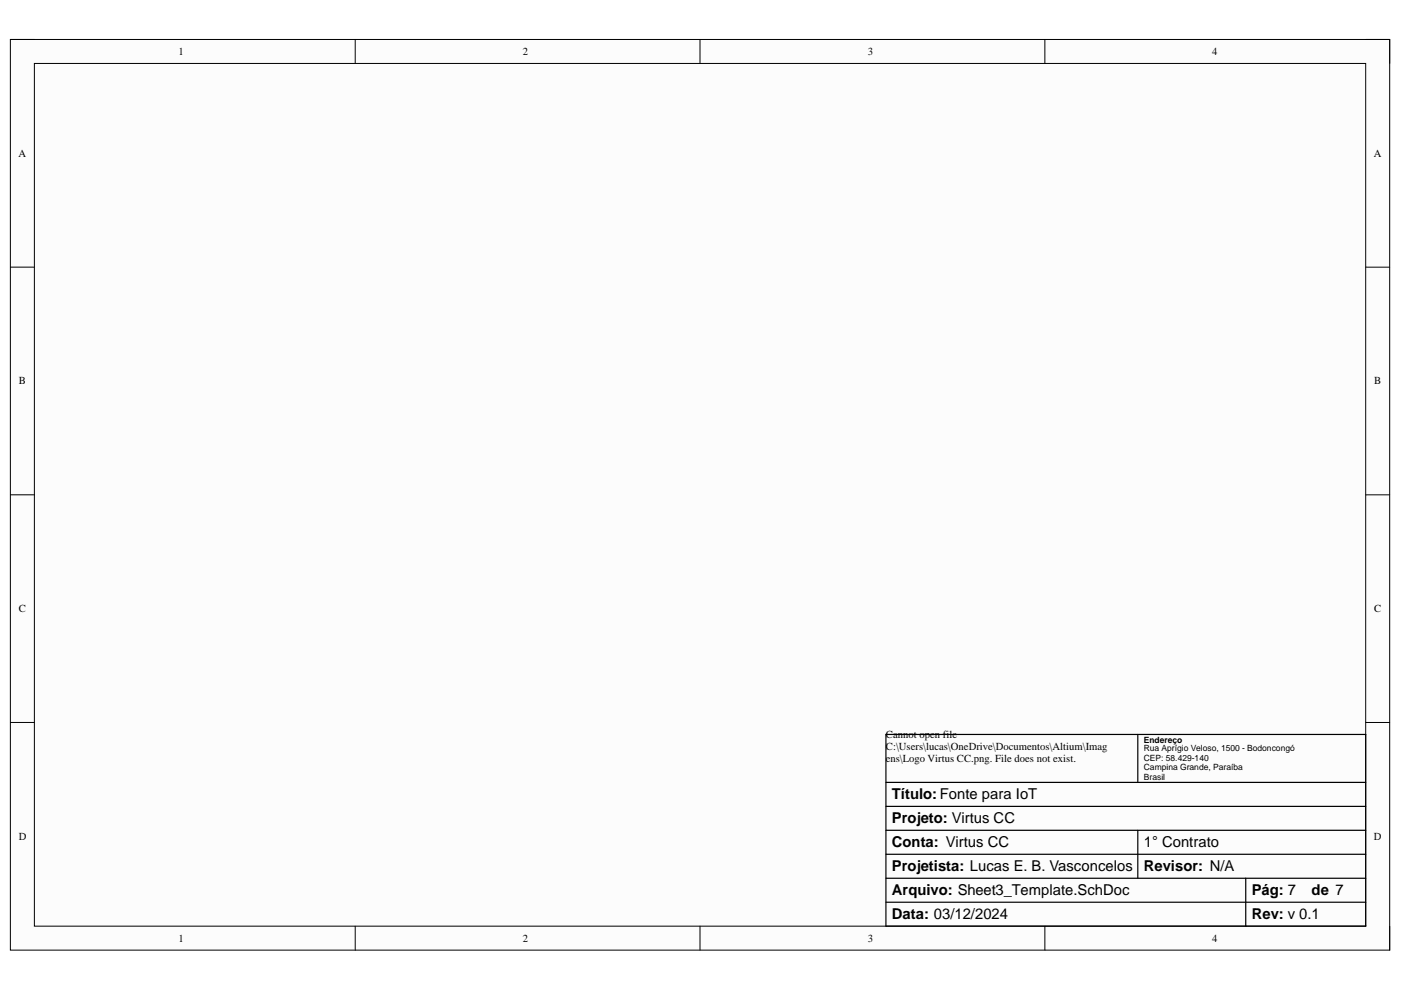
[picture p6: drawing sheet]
<svg xmlns="http://www.w3.org/2000/svg" width="297mm" height="210mm" viewBox="0 0 297 210" stroke-linecap="round" stroke-linejoin="round" font-family="sans-serif">
<defs><g id="words">
<g font-size="3.2">
<text x="189.1" y="169.5">Título: Fonte para IoT</text>
<text x="189.1" y="174.6">Projeto: Virtus CC</text>
<text x="189.1" y="179.7">Conta: Virtus CC</text>
<text x="242.5" y="179.7">1° Contrato</text>
<text x="189.1" y="184.8">Projetista: Lucas E. B. Vasconcelos</text>
<text x="242.5" y="184.8">Revisor: N/A</text>
<text x="189.1" y="189.8">Arquivo: Sheet3_Template.SchDoc</text>
<text x="265.4" y="189.8">Pág: 7</text>
<text x="278.1" y="189.8">de 7</text>
<text x="189.1" y="194.9">Data: 03/12/2024</text>
<text x="265.4" y="194.9">Rev: v 0.1</text>
</g>
<g font-size="2.3">
<text x="37.9" y="11.7">1</text>
<text x="110.8" y="11.7">2</text>
<text x="184" y="11.7">3</text>
<text x="257" y="11.7">4</text>
<text x="3.9" y="33.2">A</text>
<text x="291.3" y="33.2">A</text>
<text x="4" y="81.5">B</text>
<text x="291.4" y="81.5">B</text>
<text x="4" y="129.8">C</text>
<text x="291.4" y="129.8">C</text>
<text x="187.8" y="156.5">Cannot open file</text>
<text x="187.8" y="159">C:\Users\lucas\OneDrive\Documentos\Altium\Imag</text>
<text x="187.8" y="161.5">ens\Logo Virtus CC.png. File does not exist.</text>
<text x="4" y="178.1">D</text>
<text x="291.3" y="178.1">D</text>
<text x="37.9" y="199.7">1</text>
<text x="110.8" y="199.7">2</text>
<text x="184" y="199.7">3</text>
<text x="257" y="199.7">4</text>
</g>
<g font-size="1.8">
<text x="242.5" y="157.6">Endereço</text>
<text x="242.5" y="159.3">Rua Aprígio Veloso, 1500 - Bodoncongó</text>
<text x="242.5" y="161.3">CEP: 58.429-140</text>
<text x="242.5" y="163.3">Campina Grande, Paraíba</text>
<text x="242.5" y="165.3">Brasil</text>
</g>
</g></defs>
<path d="M2.2 8.4h292.4v193.1h-292.4z" fill-rule="evenodd" fill="#fffcf8"/>
<path d="M2.2 8.4h292.4v193.1h-292.4z" fill="none" stroke="#000" stroke-width=".21"/>
<path d="M7.3 13.5h282.3v182.9h-282.3z" fill-rule="evenodd" fill="#fffcf8"/>
<g fill="none" stroke="#000" stroke-width=".21">
<path d="M2.2 8.4h5.1M7.3 13.5h282.3v182.9h-282.3zM75.3 8.4v5.1M148.4 8.4v5.1M221.5 8.4v5.1M289.6 8.4h5v5.1M2.2 56.6h5.1M289.6 56.6h5M2.2 104.9h5.1M289.6 104.9h5M2.2 153.2h5.1M289.6 153.2h5"/>
<path d="M75.3 196.4v5.1M148.4 196.4v5.1M221.5 196.4v5.1M294.6 196.4v5.1"/>
</g>
<path d="M187.8 155.7h101.8v40.7h-101.8zM241.2 155.7v10.2M187.8 176h101.8M187.8 171h101.8M187.8 165.9h101.8M241.2 176v10.2M187.8 191.3h101.8M187.8 186.2h101.8M187.8 181.1h101.8M264.1 186.2v10.2" fill="none" stroke="#000" stroke-width=".26"/>
<use href="#words"/>
</svg>
